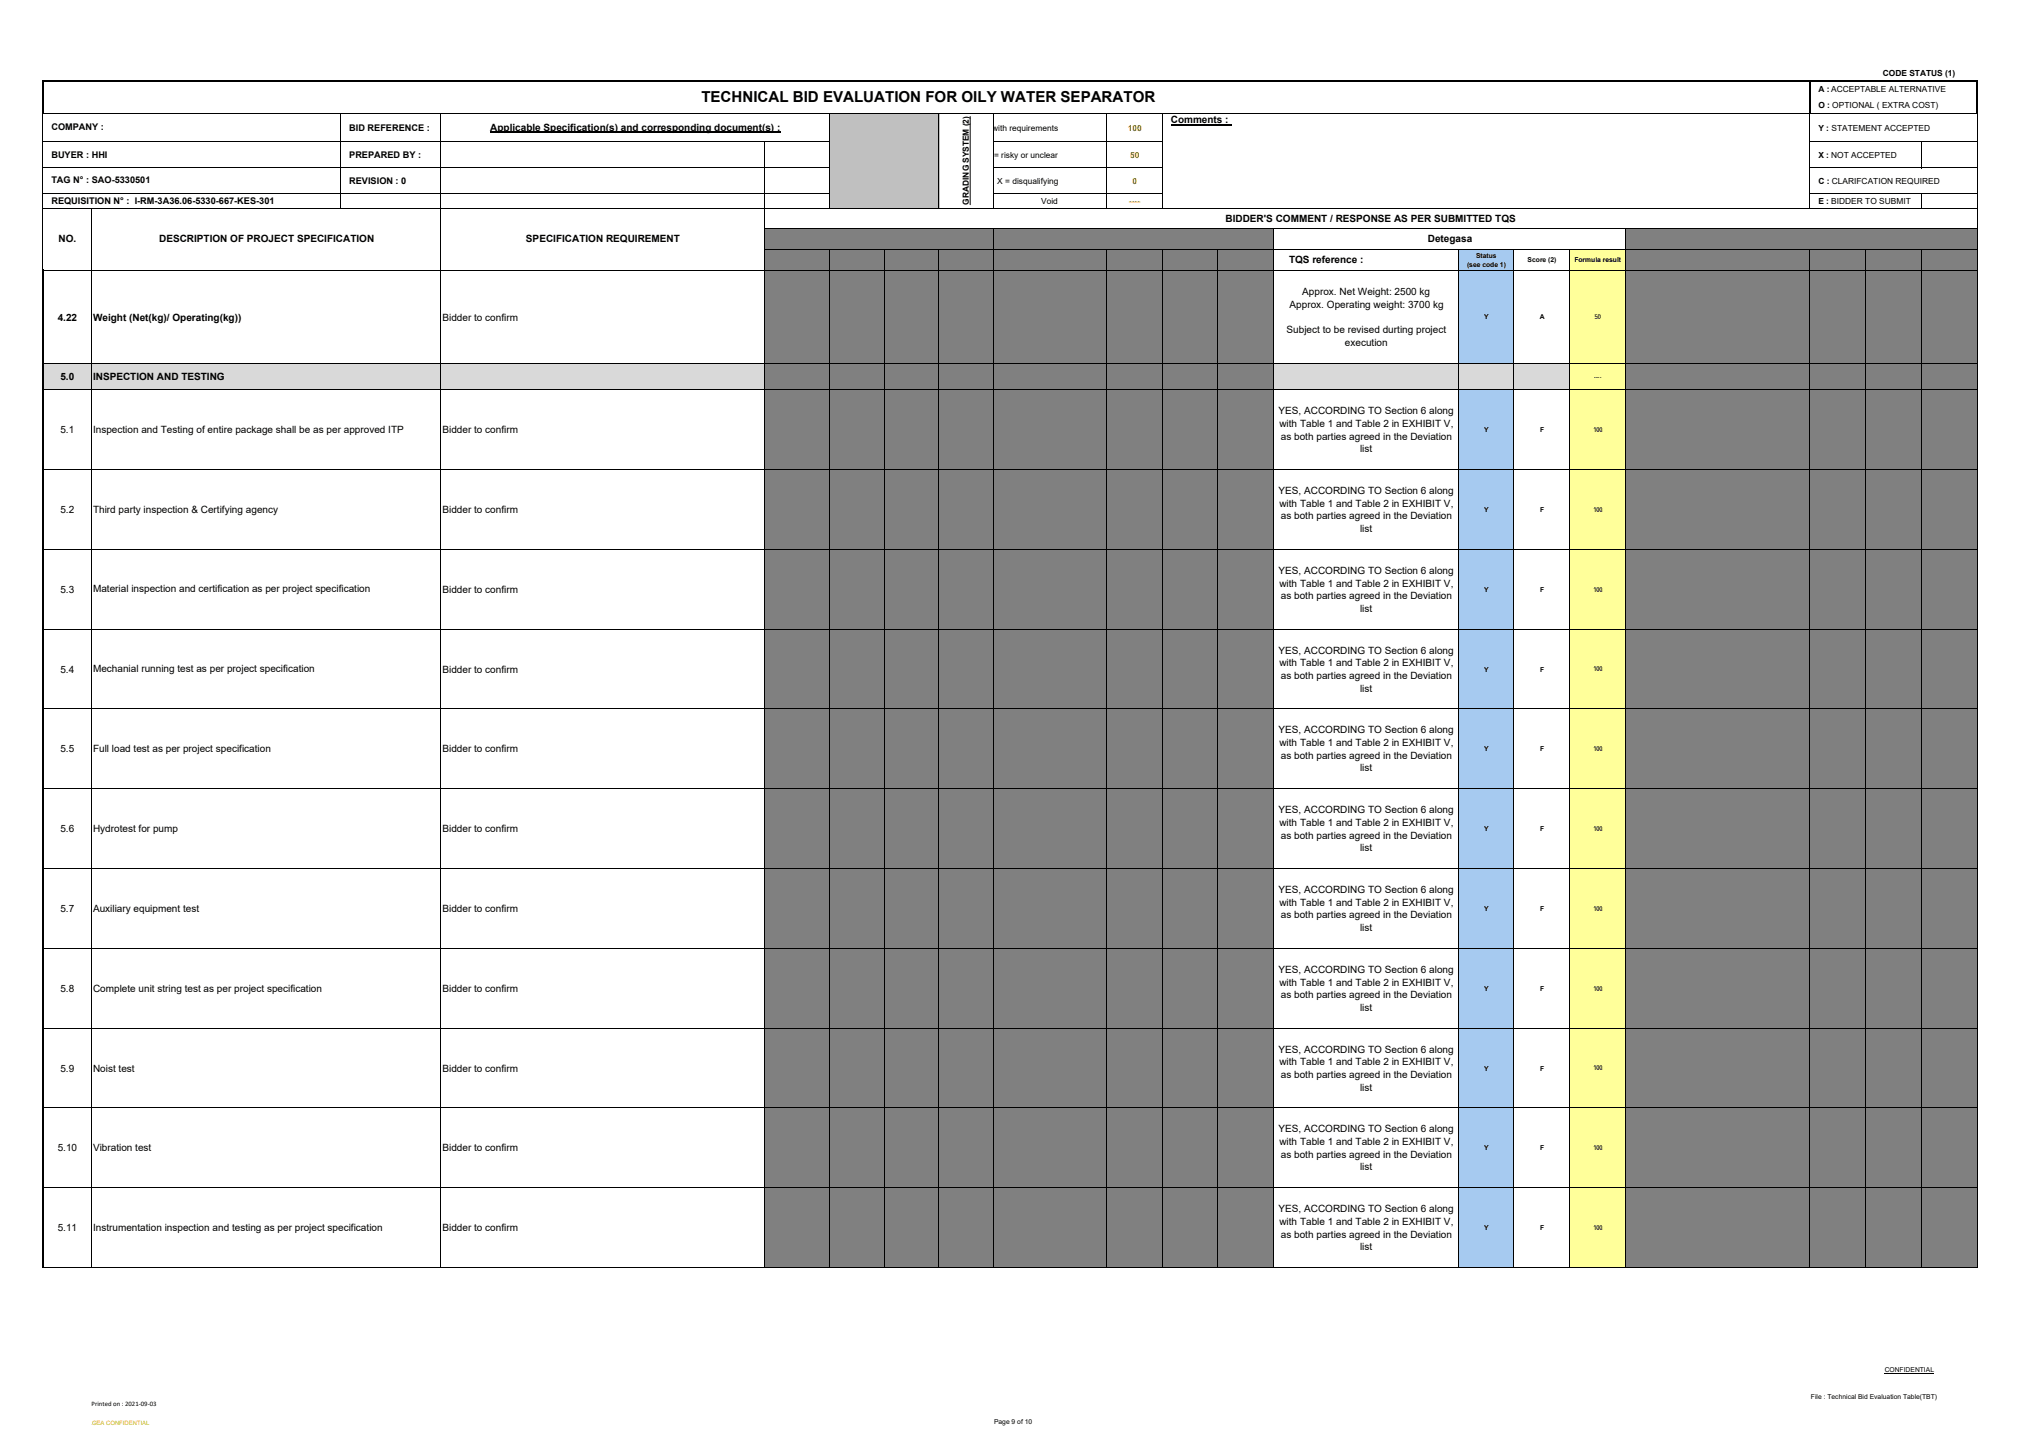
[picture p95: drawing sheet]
<svg xmlns="http://www.w3.org/2000/svg" width="420mm" height="297mm" viewBox="0 0 420 297" stroke-linecap="round" stroke-linejoin="round" font-family="sans-serif">
<defs><g id="words">
<text font-size="3.1" x="145.4" y="21.2">TECHNICAL BID EVALUATION FOR OILY WATER SEPARATOR</text>
<g font-size="2.1">
<text x="101.7" y="27.1">Applicable Specification(s) and corresponding document(s) :</text>
<text x="242.8" y="25.6">Comments :</text>
<text x="254.2" y="46">BIDDER'S COMMENT / RESPONSE AS PER SUBMITTED TQS</text>
<text x="12.1" y="50.3">NO.</text>
<text x="33" y="50.3">DESCRIPTION OF PROJECT SPECIFICATION</text>
<text x="109.1" y="50.3">SPECIFICATION REQUIREMENT</text>
<text x="296.1" y="50.3">Detegasa</text>
<text x="267.3" y="54.7">TQS reference :</text>
<text x="267.5" y="63.9">Approx. Operating weight: 3700 kg</text>
<text x="270.1" y="61.3">Approx. Net Weight: 2500 kg</text>
<text x="12" y="66.5">4.22</text>
<text x="19.3" y="66.5">Weight (Net(kg)/ Operating(kg))</text>
<text x="91.8" y="66.5">Bidder to confirm</text>
<text x="266.8" y="69.1">Subject to be revised durting project</text>
<text x="278.9" y="71.8">execution</text>
<text x="12.5" y="78.9">5.0</text>
<text x="19.3" y="78.9">INSPECTION AND TESTING</text>
<text x="12.5" y="89.9">5.1</text>
<text x="19.3" y="89.8">Inspection and Testing of entire package shall be as per approved ITP</text>
<text x="91.8" y="89.9">Bidder to confirm</text>
<text x="265.2" y="85.9">YES, ACCORDING TO Section 6 along</text>
<text x="265.3" y="88.6">with Table 1 and Table 2 in EXHIBIT V,</text>
<text x="265.6" y="91.2">as both parties agreed in the Deviation</text>
<text x="282.1" y="93.8">list</text>
<text x="12.5" y="106.4">5.2</text>
<text x="19.3" y="106.3">Third party inspection &amp; Certifying agency</text>
<text x="91.8" y="106.4">Bidder to confirm</text>
<text x="265.2" y="102.5">YES, ACCORDING TO Section 6 along</text>
<text x="265.3" y="105.1">with Table 1 and Table 2 in EXHIBIT V,</text>
<text x="265.6" y="107.7">as both parties agreed in the Deviation</text>
<text x="282.1" y="110.4">list</text>
<text x="265.2" y="119">YES, ACCORDING TO Section 6 along</text>
<text x="12.5" y="123">5.3</text>
<text x="19.3" y="122.9">Material inspection and certification as per project specification</text>
<text x="91.8" y="123">Bidder to confirm</text>
<text x="265.3" y="121.7">with Table 1 and Table 2 in EXHIBIT V,</text>
<text x="265.6" y="124.3">as both parties agreed in the Deviation</text>
<text x="282.1" y="126.9">list</text>
<text x="265.2" y="135.6">YES, ACCORDING TO Section 6 along</text>
<text x="12.5" y="139.5">5.4</text>
<text x="19.3" y="139.4">Mechanial running test as per project specification</text>
<text x="91.8" y="139.5">Bidder to confirm</text>
<text x="265.3" y="138.2">with Table 1 and Table 2 in EXHIBIT V,</text>
<text x="265.6" y="140.8">as both parties agreed in the Deviation</text>
<text x="282.1" y="143.5">list</text>
<text x="19.3" y="156">Full load test as per project specification</text>
<text x="265.2" y="152.1">YES, ACCORDING TO Section 6 along</text>
<text x="265.3" y="154.8">with Table 1 and Table 2 in EXHIBIT V,</text>
<text x="12.5" y="156.1">5.5</text>
<text x="91.8" y="156.1">Bidder to confirm</text>
<text x="265.6" y="157.4">as both parties agreed in the Deviation</text>
<text x="282.1" y="160">list</text>
<text x="12.5" y="172.6">5.6</text>
<text x="19.3" y="172.6">Hydrotest for pump</text>
<text x="91.8" y="172.6">Bidder to confirm</text>
<text x="265.2" y="168.7">YES, ACCORDING TO Section 6 along</text>
<text x="265.3" y="171.3">with Table 1 and Table 2 in EXHIBIT V,</text>
<text x="265.6" y="173.9">as both parties agreed in the Deviation</text>
<text x="282.1" y="176.6">list</text>
<text x="265.2" y="185.3">YES, ACCORDING TO Section 6 along</text>
<text x="12.5" y="189.2">5.7</text>
<text x="19.3" y="189.2">Auxiliary equipment test</text>
<text x="91.8" y="189.2">Bidder to confirm</text>
<text x="265.3" y="187.9">with Table 1 and Table 2 in EXHIBIT V,</text>
<text x="265.6" y="190.5">as both parties agreed in the Deviation</text>
<text x="282.1" y="193.1">list</text>
<text x="265.2" y="201.8">YES, ACCORDING TO Section 6 along</text>
<text x="12.5" y="205.7">5.8</text>
<text x="19.3" y="205.7">Complete unit string test as per project specification</text>
<text x="91.8" y="205.7">Bidder to confirm</text>
<text x="265.3" y="204.4">with Table 1 and Table 2 in EXHIBIT V,</text>
<text x="265.6" y="207.1">as both parties agreed in the Deviation</text>
<text x="282.1" y="209.7">list</text>
<text x="265.2" y="218.4">YES, ACCORDING TO Section 6 along</text>
<text x="265.3" y="221">with Table 1 and Table 2 in EXHIBIT V,</text>
<text x="12.5" y="222.3">5.9</text>
<text x="19.3" y="222.3">Noist test</text>
<text x="91.8" y="222.3">Bidder to confirm</text>
<text x="265.6" y="223.6">as both parties agreed in the Deviation</text>
<text x="282.1" y="226.2">list</text>
<text x="12" y="238.8">5.10</text>
<text x="19.3" y="238.8">Vibration test</text>
<text x="91.8" y="238.8">Bidder to confirm</text>
<text x="265.2" y="234.9">YES, ACCORDING TO Section 6 along</text>
<text x="265.3" y="237.5">with Table 1 and Table 2 in EXHIBIT V,</text>
<text x="265.6" y="240.2">as both parties agreed in the Deviation</text>
<text x="282.1" y="242.8">list</text>
<text x="265.2" y="251.5">YES, ACCORDING TO Section 6 along</text>
<text x="12" y="255.4">5.11</text>
<text x="19.3" y="255.3">Instrumentation inspection and testing as per project specification</text>
<text x="91.8" y="255.4">Bidder to confirm</text>
<text x="265.3" y="254.1">with Table 1 and Table 2 in EXHIBIT V,</text>
<text x="265.6" y="256.7">as both parties agreed in the Deviation</text>
<text x="282.1" y="259.3">list</text>
</g>
<g font-size="1.9">
<text x="10.7" y="27.1">COMPANY :</text>
<text x="72.4" y="27.1">BID REFERENCE :</text>
<text x="10.7" y="32.7">BUYER : HHI</text>
<text x="72.4" y="32.8">PREPARED BY :</text>
<text x="10.7" y="38.1">TAG N° : SAO-5330501</text>
<text x="72.4" y="38.1">REVISION : 0</text>
<text x="10.7" y="42.2">REQUISITION N° : I-RM-3A36.06-5330-667-KES-301</text>
</g>
<g font-size="1.7">
<text x="390.5" y="15.7">CODE STATUS (1)</text>
<text x="377.1" y="19.1">A : ACCEPTABLE ALTERNATIVE</text>
<text x="377.1" y="22.4">O : OPTIONAL ( EXTRA COST)</text>
<text x="205.8" y="27.1">with requirements</text>
<text x="377.1" y="27.1">Y : STATEMENT ACCEPTED</text>
<text x="206.1" y="32.8">= risky or unclear</text>
<text x="377.1" y="32.8">X : NOT ACCEPTED</text>
<text x="206.8" y="38.1">X = disqualifying</text>
<text x="377.1" y="38.1">C : CLARIFCATION REQUIRED</text>
<text x="200.9" y="42.5" transform="rotate(-90 200.9 42.5)">GRADING SYSTEM (2)</text>
<text x="215.9" y="42.3">Void</text>
<text x="377.1" y="42.3">E : BIDDER TO SUBMIT</text>
</g>
<g font-size="1.7" fill="#f00">
<text x="233.9" y="27.1">100</text>
<text x="234.3" y="32.8">50</text>
<text x="234.9" y="38.1">0</text>
<text x="234.1" y="42.3">----</text>
</g>
<g font-size="1.4">
<text x="306.1" y="53.5">Status</text>
<text x="304.2" y="55.3">(see code 1)</text>
<text x="316.8" y="54.4">Score (2)</text>
<text x="326.5" y="54.4">Formula result</text>
<text x="307.8" y="66.3">Y</text>
<text x="319.4" y="66.3">A</text>
<text x="330.7" y="66.3">50</text>
<text x="330.6" y="78.7">----</text>
<text x="307.8" y="89.7">Y</text>
<text x="319.4" y="89.7">F</text>
<text x="330.4" y="89.6">100</text>
<text x="307.8" y="106.2">Y</text>
<text x="319.4" y="106.2">F</text>
<text x="330.4" y="106.2">100</text>
<text x="307.8" y="122.8">Y</text>
<text x="319.4" y="122.8">F</text>
<text x="330.4" y="122.7">100</text>
<text x="307.8" y="139.3">Y</text>
<text x="319.4" y="139.3">F</text>
<text x="330.4" y="139.3">100</text>
<text x="307.8" y="155.9">Y</text>
<text x="319.4" y="155.9">F</text>
<text x="330.4" y="155.8">100</text>
<text x="307.8" y="172.4">Y</text>
<text x="319.4" y="172.4">F</text>
<text x="330.4" y="172.4">100</text>
<text x="307.8" y="189">Y</text>
<text x="319.4" y="189">F</text>
<text x="330.4" y="188.9">100</text>
<text x="307.8" y="205.5">Y</text>
<text x="319.4" y="205.5">F</text>
<text x="330.4" y="205.5">100</text>
<text x="307.8" y="222.1">Y</text>
<text x="319.4" y="222.1">F</text>
<text x="330.4" y="222">100</text>
<text x="307.8" y="238.6">Y</text>
<text x="319.4" y="238.6">F</text>
<text x="330.4" y="238.6">100</text>
<text x="307.8" y="255.2">Y</text>
<text x="319.4" y="255.2">F</text>
<text x="330.4" y="255.1">100</text>
<text x="390.9" y="284.7">CONFIDENTIAL</text>
<text x="19" y="291.5">Printed on : 2021‐09‐03</text>
<text x="375.6" y="290.2">File : Technical Bid Evaluation Table(TBT)</text>
<text x="206.2" y="295.4">Page 9 of 10</text>
</g>
<text font-size="1.2" fill="#f59b00" x="19.1" y="295.7">GEA CONFIDENTIAL</text>
</g></defs>
<path d="M171.9 23.5h22.9v19.8h-22.9z" fill="#c0c0c0"/>
<g fill="#808080">
<path d="M158.4 47.5h105.8v4.3h-105.8z"/>
<path d="M337.1 47.5h73v4.3h-73z"/>
<path d="M158.4 51.8h105.8v4.3h-105.8z"/>
</g>
<path d="M302.4 51.8h11.6v4.3h-11.6z" fill="#a6caf0"/>
<path d="M325.5 51.8h11.6v4.3h-11.6z" fill="#ffff9a"/>
<path d="M337.1 51.8h73v4.3h-73z" fill="#808080"/>
<g fill="none" stroke="#000" stroke-width=".21">
<path d="M8.9 23.6v32.5M9 29.4h163M9 34.8h163M9 23.5h366.2M70.6 23.6v19.7M91.4 23.6v32.5M101.7 27.5h60.1M158.4 29.5v26.6M171.9 23.6v19.7M194.7 23.6v19.7M201.2 24.2v18.3M206.1 23.6v19.7"/>
<path d="M206.2 29.4h34.9M206.2 34.8h34.9M229.5 23.6v19.7M241 23.6v19.7M242.8 25.9h12.5M375.4 23.6v19.7M375.4 29.4h34.7M375.4 34.8h34.7M375.5 23.5h34.4M398.5 29.5v5.4M410 23.6v32.5M9 40.1h163"/>
<path d="M9 43.2h401.1M9 56h401.1M18.9 43.3v12.8M158.5 47.5h251.6M158.5 51.8h251.6M171.9 51.9v4.2M183.3 51.9v4.2M194.7 51.9v4.2M206.1 47.6v8.5M206.2 40.1h34.9M229.5 51.9v4.2M241 51.9v4.2"/>
<path d="M252.6 51.9v4.2M264.1 47.6v8.5M302.4 51.9v4.2M314 51.9v4.2M325.5 51.9v4.2M337.1 47.6v8.5M375.4 51.9v4.2M375.4 40.1h34.7M386.9 51.9v4.2M398.5 40.2v3.1M398.5 51.9v4.2"/>
</g>
<path d="M8.9 16.6v7M9 16.8h401.2M375.4 17v6.6M410 17v6.6" fill="none" stroke="#000" stroke-width=".34"/>
<path d="M158.4 56.1h105.8v19.4h-105.8z" fill="#808080"/>
<path d="M302.4 56.1h11.6v19.4h-11.6z" fill="#a6caf0"/>
<path d="M314 56.1h11.6v19.4h-11.6z" fill="#fff"/>
<path d="M325.5 56.1h11.6v19.4h-11.6z" fill="#ffff9a"/>
<path d="M337.1 56.1h73v19.4h-73z" fill="#808080"/>
<path d="M9 75.4h149.5v5.5h-149.5z" fill="#d9d9d9"/>
<path d="M158.4 75.4h105.8v5.5h-105.8z" fill="#808080"/>
<path d="M264.1 75.4h61.5v5.5h-61.5z" fill="#d9d9d9"/>
<path d="M325.5 75.4h11.6v5.5h-11.6z" fill="#ffff9a"/>
<g fill="#808080">
<path d="M337.1 75.4h73v5.5h-73z"/>
<path d="M158.4 80.9h105.8v16.6h-105.8z"/>
</g>
<path d="M302.4 80.9h11.6v16.6h-11.6z" fill="#a6caf0"/>
<path d="M314 80.9h11.6v16.6h-11.6z" fill="#fff"/>
<path d="M325.5 80.9h11.6v16.6h-11.6z" fill="#ffff9a"/>
<path d="M337.1 80.9h73v16.6h-73z" fill="#808080"/>
<path d="M9 97.4h10v132.5h-10z" fill="#fff"/>
<path d="M158.4 97.4h105.8v132.5h-105.8z" fill="#808080"/>
<path d="M302.4 97.4h11.6v132.5h-11.6z" fill="#a6caf0"/>
<path d="M314 97.4h11.6v132.5h-11.6z" fill="#fff"/>
<path d="M325.5 97.4h11.6v132.5h-11.6z" fill="#ffff9a"/>
<g fill="#808080">
<path d="M337.1 97.4h73v132.5h-73z"/>
<path d="M158.4 229.8h105.8v16.6h-105.8z"/>
</g>
<path d="M302.4 229.8h11.6v16.6h-11.6z" fill="#a6caf0"/>
<path d="M314 229.8h11.6v16.6h-11.6z" fill="#fff"/>
<path d="M325.5 229.8h11.6v16.6h-11.6z" fill="#ffff9a"/>
<path d="M337.1 229.8h73v16.6h-73z" fill="#808080"/>
<path d="M9 246.4h10v16.6h-10z" fill="#fff"/>
<path d="M158.4 246.4h105.8v16.6h-105.8z" fill="#808080"/>
<path d="M302.4 246.4h11.6v16.6h-11.6z" fill="#a6caf0"/>
<path d="M314 246.4h11.6v16.6h-11.6z" fill="#fff"/>
<path d="M325.5 246.4h11.6v16.6h-11.6z" fill="#ffff9a"/>
<path d="M337.1 246.4h73v16.6h-73z" fill="#808080"/>
<path d="M8.9 56v207" fill="none" stroke="#000" stroke-width=".34"/>
<g fill="none" stroke="#000" stroke-width=".21">
<path d="M9 56h401.1M18.9 56.1v206.9M91.4 56.1v206.9M158.4 56.1v206.9M171.9 56.1v206.9M183.3 56.1v206.9M194.7 56.1v206.9M206.1 56.1v206.9M229.5 56.1v206.9M241 56.1v206.9M252.6 56.1v206.9M264.1 56.1v206.9"/>
<path d="M302.4 56.1v206.9M314 56.1v206.9M325.5 56.1v206.9M337.1 56.1v206.9M375.4 56.1v206.9M386.9 56.1v206.9M398.5 56.1v206.9M410 56.1v206.9M9 75.4h401.1M9 80.9h401.1M9 97.4h401.1M9 114h401.1"/>
<path d="M9 130.5h401.1M9 147.1h401.1M9 163.6h401.1M9 180.2h401.1M9 196.7h401.1M9 213.3h401.1M9 229.8h401.1M9 246.4h401.1M9 262.9h401.1M390.9 284.9h10.2"/>
</g>
<use href="#words"/>
</svg>
